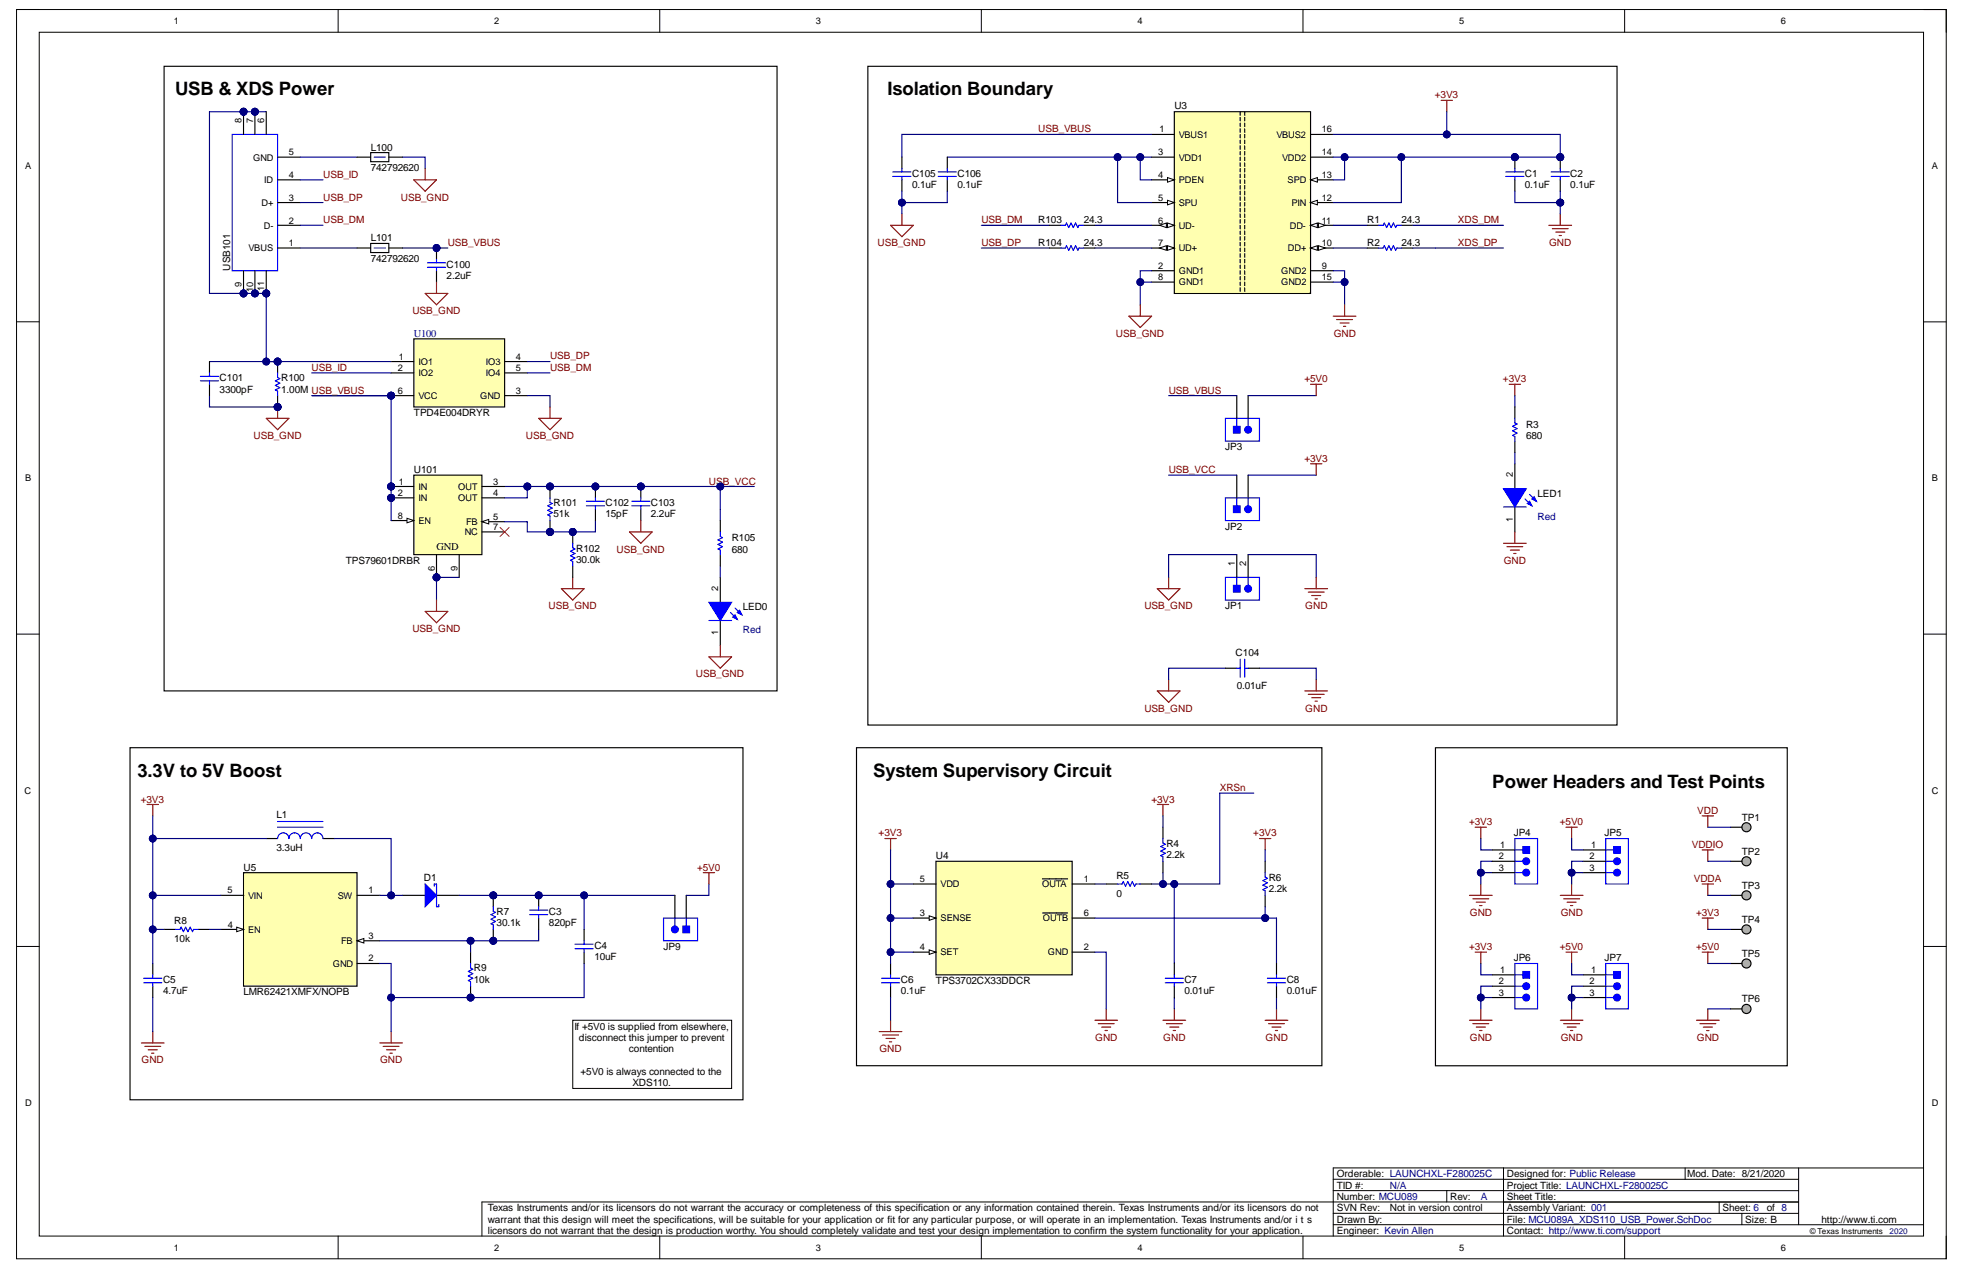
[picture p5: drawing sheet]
<svg xmlns="http://www.w3.org/2000/svg" width="432mm" height="279mm" viewBox="0 0 432 279" stroke-linecap="round" stroke-linejoin="round" font-family="sans-serif">
<defs><g id="words">
<g font-size="4.1">
<text x="38.5" y="21">USB &amp; XDS Power</text>
<text x="195.1" y="21">Isolation Boundary</text>
<text x="30.2" y="170.7">3.3V to 5V Boost</text>
<text x="192" y="170.7">System Supervisory Circuit</text>
<text x="328.1" y="173.2">Power Headers and Test Points</text>
</g>
<text font-size="2.3" fill="#000080" x="91" y="74">U100</text>
<text font-size="2.3" x="96" y="120.9">GND</text>
<g font-size="2.2">
<text x="258.2" y="23.9">U3</text>
<text x="81.5" y="33.1">L100</text>
<text x="81.5" y="37.6">742792620</text>
<text x="200.5" y="41.3">0.1uF</text>
<text x="200.5" y="38.8">C105</text>
<text x="210.5" y="41.3">0.1uF</text>
<text x="210.5" y="38.8">C106</text>
<text x="335.3" y="41.3">0.1uF</text>
<text x="335.3" y="38.8">C1</text>
<text x="345.2" y="41.3">0.1uF</text>
<text x="345.2" y="38.8">C2</text>
<text x="81.5" y="53">L101</text>
<text x="228.3" y="49.1">R103</text>
<text x="238.3" y="49.1">24.3</text>
<text x="300.6" y="49.1">R1</text>
<text x="308.1" y="49.1">24.3</text>
<text x="50.6" y="59.5" transform="rotate(-90 50.6 59.5)">USB101</text>
<text x="81.5" y="57.5">742792620</text>
<text x="98.2" y="58.8">C100</text>
<text x="228.3" y="54">R104</text>
<text x="238.3" y="54">24.3</text>
<text x="300.6" y="54">R2</text>
<text x="308.1" y="54">24.3</text>
<text x="98.2" y="61.3">2.2uF</text>
<text x="48.3" y="83.7">C101</text>
<text x="61.8" y="83.7">R100</text>
<text x="48.3" y="86.3">3300pF</text>
<text x="61.8" y="86.3">1.00M USB_VBUS</text>
<text x="91" y="91.5">TPD4E004DRYR</text>
<text x="335.5" y="94">R3</text>
<text x="269.4" y="98.9">JP3</text>
<text x="335.5" y="96.5">680</text>
<text x="91" y="103.9">U101</text>
<text x="121.7" y="113.7">51k</text>
<text x="121.7" y="111.2">R101</text>
<text x="133.1" y="113.7">15pF</text>
<text x="133.1" y="111.2">C102</text>
<text x="143.1" y="113.7">2.2uF</text>
<text x="143.1" y="111.2">C103</text>
<text x="338.1" y="109.2">LED1</text>
<text x="160.9" y="118.9">R105</text>
<text x="269.4" y="116.5">JP2</text>
<text x="76" y="123.9">TPS79601DRBR</text>
<text x="126.7" y="123.6">30.0k</text>
<text x="126.7" y="121.2">R102</text>
<text x="160.9" y="121.4">680</text>
<text x="163.3" y="134.1">LED0</text>
<text x="269.4" y="133.9">JP1</text>
<text x="271.7" y="144.1">C104</text>
<text x="271.9" y="151.4">0.01uF</text>
<text x="60.8" y="179.8">L1</text>
<text x="332.8" y="183.8">JP4</text>
<text x="352.8" y="183.8">JP5</text>
<text x="383" y="180.3">TP1</text>
<text x="53.5" y="191.3">U5</text>
<text x="60.8" y="187.1">3.3uH</text>
<text x="205.8" y="188.8">U4</text>
<text x="256.4" y="188.5">2.2k</text>
<text x="256.4" y="186.1">R4</text>
<text x="383" y="187.8">TP2</text>
<text x="93.2" y="193.5">D1</text>
<text x="245.4" y="197">0</text>
<text x="245.4" y="193.1">R5</text>
<text x="278.9" y="196">2.2k</text>
<text x="278.9" y="193.5">R6</text>
<text x="383" y="195.3">TP3</text>
<text x="38.3" y="203.1">R8</text>
<text x="109.2" y="203.5">30.1k</text>
<text x="109.2" y="201">R7</text>
<text x="120.7" y="203.5">820pF</text>
<text x="120.7" y="201">C3</text>
<text x="383" y="202.8">TP4</text>
<text x="38.3" y="207">10k</text>
<text x="130.7" y="208.5">C4</text>
<text x="145.9" y="208.7">JP9</text>
<text x="35.9" y="216">C5</text>
<text x="104.2" y="216">10k</text>
<text x="104.2" y="213.5">R9</text>
<text x="130.7" y="211">10uF</text>
<text x="198.1" y="216">C6</text>
<text x="260.4" y="216">C7</text>
<text x="282.9" y="216">C8</text>
<text x="332.8" y="211.3">JP6</text>
<text x="352.8" y="211.3">JP7</text>
<text x="383" y="210.2">TP5</text>
<text x="35.9" y="218.4">4.7uF</text>
<text x="53.5" y="218.7">LMR62421XMFX/NOPB</text>
<text x="198.1" y="218.4">0.1uF</text>
<text x="205.8" y="216.2">TPS3702CX33DDCR</text>
<text x="260.4" y="218.4">0.01uF</text>
<text x="282.9" y="218.4">0.01uF</text>
<text x="383" y="220.2">TP6</text>
<text x="126.3" y="226.2">If +5V0 is supplied from elsewhere,</text>
<text x="127.3" y="228.7">disconnect this jumper to prevent</text>
<text x="138.3" y="231.2">contention</text>
<text x="127.6" y="236.2">+5V0 is always connected to the</text>
<text x="139" y="238.7">XDS110.</text>
<text x="293.9" y="263.7">Number: MCU089</text>
<text x="293.9" y="261.2">TID #:</text>
<text x="293.9" y="258.7">Orderable: LAUNCHXL-F280025C</text>
<text x="318.9" y="263.7">Rev:</text>
<text x="331.3" y="263.7">Sheet Title:</text>
<text x="331.3" y="261.2">Project Title: LAUNCHXL-F280025C</text>
<text x="331.3" y="258.7">Designed for: Public Release</text>
<text x="371" y="258.7">Mod. Date: 8/21/2020</text>
<text x="107.2" y="266.1">Texas Instruments and/or its licensors do not warrant the accuracy or completeness of this specification or any information contained therein. Texas Instruments and/or its licensors do not</text>
<text x="107.2" y="268.7">warrant that this design will meet the specifications, will be suitable for your application or fit for any particular purpose, or will operate in an implementation. Texas Instruments and/or i t s</text>
<text x="293.9" y="268.7">Drawn By:</text>
<text x="293.9" y="266.1">SVN Rev:</text>
<text x="305.6" y="266.1">Not in version control</text>
<text x="331.3" y="268.7">File: MCU089A_XDS110_USB_Power.SchDoc</text>
<text x="331.3" y="266.1">Assembly Variant: 001</text>
<text x="378.7" y="266.1">Sheet: 6</text>
<text x="383.7" y="268.7">Size: B</text>
<text x="388.5" y="266.1">of 8</text>
<text x="400.5" y="268.7">http://www.ti.com</text>
<text x="107.2" y="271.1">licensors do not warrant that the design is production worthy. You should completely validate and test your design implementation to confirm the system functionality for your application.</text>
<text x="293.9" y="271.1">Engineer: Kevin Allen</text>
<text x="331.3" y="271.1">Contact: http://www.ti.com/support</text>
</g>
<g font-size="2.2" fill="#800000">
<text x="315.5" y="21.6">+3V3</text>
<text x="228.3" y="29.1">USB_VBUS</text>
<text x="71" y="39.1">USB_ID</text>
<text x="71" y="44.1">USB_DP</text>
<text x="88.1" y="44.1">USB_GND</text>
<text x="71" y="49.1">USB_DM</text>
<text x="215.8" y="49.1">USB_DM</text>
<text x="320.5" y="49.1">XDS_DM</text>
<text x="98.4" y="54">USB_VBUS</text>
<text x="192.9" y="54">USB_GND</text>
<text x="215.8" y="54">USB_DP</text>
<text x="320.5" y="54">XDS_DP</text>
<text x="340.6" y="54">GND</text>
<text x="90.7" y="69">USB_GND</text>
<text x="245.4" y="74">USB_GND</text>
<text x="293.2" y="74">GND</text>
<text x="68.5" y="81.5">USB_ID</text>
<text x="120.9" y="79">USB_DP</text>
<text x="120.9" y="81.5">USB_DM</text>
<text x="286.8" y="84">+5V0</text>
<text x="330.4" y="84">+3V3</text>
<text x="256.9" y="86.5">USB_VBUS</text>
<text x="55.7" y="96.5">USB_GND</text>
<text x="115.6" y="96.5">USB_GND</text>
<text x="286.8" y="101.5">+3V3</text>
<text x="155.9" y="106.5">USB_VCC</text>
<text x="256.9" y="103.9">USB_VCC</text>
<text x="135.6" y="121.4">USB_GND</text>
<text x="330.6" y="123.9">GND</text>
<text x="120.6" y="133.9">USB_GND</text>
<text x="251.6" y="133.9">USB_GND</text>
<text x="287" y="133.9">GND</text>
<text x="90.7" y="138.9">USB_GND</text>
<text x="153" y="148.8">USB_GND</text>
<text x="251.6" y="156.4">USB_GND</text>
<text x="287" y="156.4">GND</text>
<text x="268.2" y="173.8">XRSn</text>
<text x="31" y="176.3">+3V3</text>
<text x="253.1" y="176.3">+3V3</text>
<text x="373.2" y="178.8">VDD</text>
<text x="193.2" y="183.8">+3V3</text>
<text x="275.6" y="183.8">+3V3</text>
<text x="323" y="181.3">+3V3</text>
<text x="343" y="181.3">+5V0</text>
<text x="153.3" y="191.3">+5V0</text>
<text x="372" y="186.3">VDDIO</text>
<text x="372.4" y="193.7">VDDA</text>
<text x="323.2" y="201.3">GND</text>
<text x="343.1" y="201.3">GND</text>
<text x="372.9" y="201.3">+3V3</text>
<text x="323" y="208.7">+3V3</text>
<text x="343" y="208.7">+5V0</text>
<text x="372.9" y="208.7">+5V0</text>
<text x="31.1" y="233.7">GND</text>
<text x="83.6" y="233.7">GND</text>
<text x="193.3" y="231.2">GND</text>
<text x="240.8" y="228.7">GND</text>
<text x="255.8" y="228.7">GND</text>
<text x="278.3" y="228.7">GND</text>
<text x="323.2" y="228.7">GND</text>
<text x="343.1" y="228.7">GND</text>
<text x="373.1" y="228.7">GND</text>
</g>
<g font-size="2.2" fill="#000080">
<text x="338.1" y="114.2">Red</text>
<text x="163.3" y="139.1">Red</text>
<text x="305.6" y="261.2">N/A</text>
<text x="325.5" y="263.7">A</text>
</g>
<g font-size="2">
<text x="38.2" y="5.3">1</text>
<text x="108.7" y="5.3">2</text>
<text x="179.4" y="5.3">3</text>
<text x="250.1" y="5.3">4</text>
<text x="320.8" y="5.3">5</text>
<text x="391.5" y="5.3">6</text>
<text x="53.1" y="27.1" transform="rotate(-90 53.1 27.1)">8</text>
<text x="55.7" y="27.1" transform="rotate(-90 55.7 27.1)">7</text>
<text x="58.1" y="27.1" transform="rotate(-90 58.1 27.1)">6</text>
<text x="254.9" y="29.1">1</text>
<text x="290.6" y="29.1">16</text>
<text x="55.7" y="35.3">GND</text>
<text x="63.5" y="34.1">5</text>
<text x="254.7" y="34.1">3</text>
<text x="259.1" y="35.3">VDD1</text>
<text x="259.1" y="30.3">VBUS1</text>
<text x="280.6" y="30.3">VBUS2</text>
<text x="281.9" y="35.3">VDD2</text>
<text x="290.6" y="34.1">14</text>
<text x="5.5" y="37.1">A</text>
<text x="58.1" y="40.3">ID</text>
<text x="63.5" y="39.1">4</text>
<text x="254.7" y="39.1">4</text>
<text x="259.1" y="40.3">PDEN</text>
<text x="283.1" y="40.3">SPD</text>
<text x="290.6" y="39.1">13</text>
<text x="424.7" y="37.1">A</text>
<text x="57.5" y="45.2">D+</text>
<text x="63.5" y="44.1">3</text>
<text x="254.7" y="44.1">5</text>
<text x="259.1" y="45.2">SPU</text>
<text x="283.9" y="45.2">PIN</text>
<text x="290.6" y="44.1">12</text>
<text x="58" y="50.2">D-</text>
<text x="63.5" y="49.1">2</text>
<text x="254.7" y="49.1">6</text>
<text x="259.1" y="50.2">UD-</text>
<text x="283.6" y="50.2">DD-</text>
<text x="290.6" y="49.1">11</text>
<text x="54.6" y="55.2">VBUS</text>
<text x="63.5" y="54.1">1</text>
<text x="254.7" y="59.1">2</text>
<text x="254.7" y="54.1">7</text>
<text x="259.1" y="55.2">UD+</text>
<text x="283.2" y="55.2">DD+</text>
<text x="290.6" y="59.1">9</text>
<text x="290.6" y="54.1">10</text>
<text x="53.1" y="63" transform="rotate(-90 53.1 63)">9</text>
<text x="55.7" y="64.1" transform="rotate(-90 55.7 64.1)">10</text>
<text x="58.1" y="63.9" transform="rotate(-90 58.1 63.9)">11</text>
<text x="254.7" y="61.6">8</text>
<text x="259.1" y="60.2">GND1</text>
<text x="259.1" y="62.7">GND1</text>
<text x="281.6" y="60.2">GND2</text>
<text x="281.6" y="62.7">GND2</text>
<text x="290.6" y="61.6">15</text>
<text x="87.5" y="81.5">2</text>
<text x="87.7" y="79.1">1</text>
<text x="92" y="80.2">IO1</text>
<text x="92" y="82.6">IO2</text>
<text x="106.8" y="80.2">IO3</text>
<text x="106.8" y="82.6">IO4</text>
<text x="113.4" y="79.1">4</text>
<text x="113.4" y="81.5">5</text>
<text x="87.5" y="86.5">6</text>
<text x="92" y="87.6">VCC</text>
<text x="105.6" y="87.6">GND</text>
<text x="113.4" y="86.5">3</text>
<text x="5.5" y="105.7">B</text>
<text x="87.7" y="106.5">1</text>
<text x="92" y="107.6">IN</text>
<text x="100.7" y="107.6">OUT</text>
<text x="108.4" y="106.5">3</text>
<text x="332.6" y="104.9" transform="rotate(-90 332.6 104.9)">2</text>
<text x="424.7" y="105.7">B</text>
<text x="87.5" y="109">2</text>
<text x="92" y="110.1">IN</text>
<text x="100.7" y="110.1">OUT</text>
<text x="108.4" y="109">4</text>
<text x="87.5" y="114">8</text>
<text x="92" y="115.1">EN</text>
<text x="102.2" y="117.6">NC</text>
<text x="102.5" y="115.4">FB</text>
<text x="108.4" y="114.3">5</text>
<text x="108.4" y="116.5">7</text>
<text x="332.6" y="114.6" transform="rotate(-90 332.6 114.6)">1</text>
<text x="95.6" y="125.4" transform="rotate(-90 95.6 125.4)">6</text>
<text x="100.6" y="125.4" transform="rotate(-90 100.6 125.4)">9</text>
<text x="271.5" y="124.3" transform="rotate(-90 271.5 124.3)">1</text>
<text x="273.9" y="124.3" transform="rotate(-90 273.9 124.3)">2</text>
<text x="157.9" y="129.8" transform="rotate(-90 157.9 129.8)">2</text>
<text x="157.9" y="139.5" transform="rotate(-90 157.9 139.5)">1</text>
<text x="5.4" y="174.4">C</text>
<text x="424.7" y="174.4">C</text>
<text x="329.5" y="188.8">2</text>
<text x="329.5" y="191.3">3</text>
<text x="329.8" y="186.3">1</text>
<text x="349.5" y="188.8">2</text>
<text x="349.5" y="191.3">3</text>
<text x="349.8" y="186.3">1</text>
<text x="50" y="196.3">5</text>
<text x="54.6" y="197.5">VIN</text>
<text x="74.3" y="197.5">SW</text>
<text x="81" y="196.3">1</text>
<text x="202.2" y="193.8">5</text>
<text x="206.8" y="194.9">VDD</text>
<text x="229.1" y="194.9">OUTA</text>
<text x="238.3" y="193.8">1</text>
<text x="50.1" y="203.8">4</text>
<text x="202.2" y="201.3">3</text>
<text x="206.8" y="202.5">SENSE</text>
<text x="229.3" y="202.5">OUTB</text>
<text x="238.3" y="201.3">6</text>
<text x="54.6" y="204.9">EN</text>
<text x="75" y="207.4">FB</text>
<text x="81" y="206.3">3</text>
<text x="202.2" y="208.8">4</text>
<text x="206.8" y="209.9">SET</text>
<text x="230.4" y="209.9">GND</text>
<text x="238.3" y="208.8">2</text>
<text x="73.2" y="212.4">GND</text>
<text x="81" y="211.3">2</text>
<text x="329.8" y="213.8">1</text>
<text x="349.8" y="213.8">1</text>
<text x="329.5" y="216.2">2</text>
<text x="329.5" y="218.8">3</text>
<text x="349.5" y="216.2">2</text>
<text x="349.5" y="218.8">3</text>
<text x="5.5" y="243">D</text>
<text x="424.7" y="243">D</text>
<text x="38.2" y="274.8">1</text>
<text x="108.7" y="274.8">2</text>
<text x="179.4" y="274.8">3</text>
<text x="250.1" y="274.8">4</text>
<text x="320.8" y="274.8">5</text>
<text x="391.5" y="274.8">6</text>
</g>
<text font-size="1.8" x="397.9" y="271.2">© Texas Instruments</text>
<text font-size="1.8" fill="#000080" x="415.4" y="271.2">2020</text>
</g></defs>
<g fill="none" stroke="#000" stroke-width=".22">
<path d="M3.6 2.1h5M3.6 2.1h424.3v274.5h-424.3zM8.6 7.1h414.3v264.5h-414.3zM74.3 2.1v5M145 2.1v5M215.8 2.1v5M286.5 2.1v5M357.2 2.1v5M422.9 2.1h5v5M3.6 70.7h5M422.9 70.7h5M3.6 139.3h5"/>
<path d="M422.9 139.3h5M3.6 208h5M422.9 208h5M293.1 259.1h102.3M330.6 256.6v15M370.5 256.6v2.5M395.4 256.6v12.5M422.9 256.6h-129.8v15M74.3 271.6v5M145 271.6v5M215.8 271.6v5M286.5 271.6v5"/>
<path d="M293.1 269.1h129.8M293.1 261.6h102.3M293.1 266.6h37.5M318.1 261.6v2.5M330.6 266.6h64.8M357.2 271.6v5M378 264.1v2.5M383 266.6v2.5M395.4 264.1h-289.4v7.5M427.9 271.6v5"/>
</g>
<circle cx="86" cy="86.9" r=".75" fill="#000080"/>
<circle cx="86" cy="86.9" r=".75" fill="none" stroke="#000080" stroke-width=".22"/>
<path d="M91 74.5h19.9v14.9h-19.9z" fill-rule="evenodd" fill="#ffffb0"/>
<path d="M86 79.4h5M91 74.5h19.9v14.9h-19.9zM110.9 79.4h5M86 81.9h5M86 86.9h5M110.9 81.9h5M110.9 86.9h5" fill="none" stroke="#000" stroke-width=".25"/>
<circle cx="86" cy="86.9" r=".75" fill="#000080"/>
<circle cx="86" cy="86.9" r=".75" fill="none" stroke="#000080" stroke-width=".22"/>
<path d="M86 86.9h-17.5h17.5v20" fill="none" stroke="#000080" stroke-width=".25"/>
<circle cx="86" cy="106.9" r=".75" fill="#000080"/>
<circle cx="86" cy="106.9" r=".75" fill="none" stroke="#000080" stroke-width=".22"/>
<circle cx="86" cy="86.9" r=".75" fill="#000080"/>
<circle cx="86" cy="86.9" r=".75" fill="none" stroke="#000080" stroke-width=".22"/>
<circle cx="86" cy="86.9" r=".75" fill="#000080"/>
<circle cx="86" cy="86.9" r=".75" fill="none" stroke="#000080" stroke-width=".22"/>
<circle cx="56" cy="24.5" r=".75" fill="#000080"/>
<circle cx="56" cy="24.5" r=".75" fill="none" stroke="#000080" stroke-width=".22"/>
<circle cx="53.5" cy="24.5" r=".75" fill="#000080"/>
<circle cx="53.5" cy="24.5" r=".75" fill="none" stroke="#000080" stroke-width=".22"/>
<circle cx="58.5" cy="64.5" r=".75" fill="#000080"/>
<circle cx="58.5" cy="64.5" r=".75" fill="none" stroke="#000080" stroke-width=".22"/>
<circle cx="56" cy="64.5" r=".75" fill="#000080"/>
<circle cx="56" cy="64.5" r=".75" fill="none" stroke="#000080" stroke-width=".22"/>
<circle cx="53.5" cy="64.5" r=".75" fill="#000080"/>
<circle cx="53.5" cy="64.5" r=".75" fill="none" stroke="#000080" stroke-width=".22"/>
<path d="M51 29.5h10v30h-10z" fill-rule="evenodd" fill="#fff"/>
<path d="M51 29.5h10v30h-10z" fill="none" stroke="#00f" stroke-width=".25"/>
<path d="M56 24.5v5M58.5 24.5v5M61 39.5h5M61 34.5h5M61 54.5h5M61 49.5h5M61 44.5h5" fill="none" stroke="#000" stroke-width=".25"/>
<circle cx="56" cy="24.5" r=".75" fill="#000080"/>
<circle cx="56" cy="24.5" r=".75" fill="none" stroke="#000080" stroke-width=".22"/>
<path d="M53.5 24.5v5" fill="none" stroke="#000" stroke-width=".25"/>
<circle cx="53.5" cy="24.5" r=".75" fill="#000080"/>
<circle cx="53.5" cy="24.5" r=".75" fill="none" stroke="#000080" stroke-width=".22"/>
<path d="M58.5 59.5v5" fill="none" stroke="#000" stroke-width=".25"/>
<circle cx="58.5" cy="64.5" r=".75" fill="#000080"/>
<circle cx="58.5" cy="64.5" r=".75" fill="none" stroke="#000080" stroke-width=".22"/>
<path d="M56 59.5v5" fill="none" stroke="#000" stroke-width=".25"/>
<circle cx="56" cy="64.5" r=".75" fill="#000080"/>
<circle cx="56" cy="64.5" r=".75" fill="none" stroke="#000080" stroke-width=".22"/>
<path d="M53.5 59.5v5" fill="none" stroke="#000" stroke-width=".25"/>
<circle cx="53.5" cy="64.5" r=".75" fill="#000080"/>
<circle cx="53.5" cy="64.5" r=".75" fill="none" stroke="#000080" stroke-width=".22"/>
<path d="M110.9 106.9h5" fill="none" stroke="#000080" stroke-width=".25"/>
<circle cx="115.9" cy="106.9" r=".75" fill="#000080"/>
<circle cx="115.9" cy="106.9" r=".75" fill="none" stroke="#000080" stroke-width=".22"/>
<path d="M88.5 54.5h10" fill="none" stroke="#000080" stroke-width=".25"/>
<circle cx="96" cy="54.5" r=".75" fill="#000080"/>
<circle cx="96" cy="54.5" r=".75" fill="none" stroke="#000080" stroke-width=".22"/>
<path d="M66 39.5h5M66 49.5h5M66 44.5h5M58.5 64.5v14.9h27.5M115.9 79.4h5M68.5 81.9h17.5M115.9 81.9h5" fill="none" stroke="#000080" stroke-width=".25"/>
<circle cx="61" cy="79.4" r=".75" fill="#000080"/>
<circle cx="61" cy="79.4" r=".75" fill="none" stroke="#000080" stroke-width=".22"/>
<circle cx="58.5" cy="79.4" r=".75" fill="#000080"/>
<circle cx="58.5" cy="79.4" r=".75" fill="none" stroke="#000080" stroke-width=".22"/>
<circle cx="58.5" cy="64.5" r=".75" fill="#000080"/>
<circle cx="58.5" cy="64.5" r=".75" fill="none" stroke="#000080" stroke-width=".22"/>
<path d="M53.5 64.5h5" fill="none" stroke="#000080" stroke-width=".25"/>
<circle cx="53.5" cy="64.5" r=".75" fill="#000080"/>
<circle cx="53.5" cy="64.5" r=".75" fill="none" stroke="#000080" stroke-width=".22"/>
<circle cx="56" cy="64.5" r=".75" fill="#000080"/>
<circle cx="56" cy="64.5" r=".75" fill="none" stroke="#000080" stroke-width=".22"/>
<circle cx="58.5" cy="64.5" r=".75" fill="#000080"/>
<circle cx="58.5" cy="64.5" r=".75" fill="none" stroke="#000080" stroke-width=".22"/>
<path d="M53.5 24.5h5" fill="none" stroke="#000080" stroke-width=".25"/>
<circle cx="56" cy="24.5" r=".75" fill="#000080"/>
<circle cx="56" cy="24.5" r=".75" fill="none" stroke="#000080" stroke-width=".22"/>
<circle cx="53.5" cy="24.5" r=".75" fill="#000080"/>
<circle cx="53.5" cy="24.5" r=".75" fill="none" stroke="#000080" stroke-width=".22"/>
<path d="M53.5 24.5h-7.4v40h7.4" fill="none" stroke="#000080" stroke-width=".25"/>
<circle cx="53.5" cy="24.5" r=".75" fill="#000080"/>
<circle cx="53.5" cy="24.5" r=".75" fill="none" stroke="#000080" stroke-width=".22"/>
<circle cx="53.5" cy="64.5" r=".75" fill="#000080"/>
<circle cx="53.5" cy="64.5" r=".75" fill="none" stroke="#000080" stroke-width=".22"/>
<circle cx="86" cy="106.9" r=".75" fill="#000080"/>
<circle cx="86" cy="106.9" r=".75" fill="none" stroke="#000080" stroke-width=".22"/>
<circle cx="86" cy="109.4" r=".75" fill="#000080"/>
<circle cx="86" cy="109.4" r=".75" fill="none" stroke="#000080" stroke-width=".22"/>
<circle cx="96" cy="126.9" r=".75" fill="#000080"/>
<circle cx="96" cy="126.9" r=".75" fill="none" stroke="#000080" stroke-width=".22"/>
<path d="M91 104.4h15v17.5h-15z" fill-rule="evenodd" fill="#ffffb0"/>
<path d="M86 106.9h5M91 104.4h15v17.5h-15z" fill="none" stroke="#000" stroke-width=".25"/>
<circle cx="86" cy="106.9" r=".75" fill="#000080"/>
<circle cx="86" cy="106.9" r=".75" fill="none" stroke="#000080" stroke-width=".22"/>
<path d="M86 109.4h5" fill="none" stroke="#000" stroke-width=".25"/>
<circle cx="86" cy="109.4" r=".75" fill="#000080"/>
<circle cx="86" cy="109.4" r=".75" fill="none" stroke="#000080" stroke-width=".22"/>
<path d="M106 106.9h4.9M106 109.4h4.9M106 114.6h4.9" fill="none" stroke="#000" stroke-width=".25"/>
<path d="M106 114.6l1.4-.5v1z" fill="#f8fcff"/>
<path d="M106 114.6l1.4-.5v1z" fill="none" stroke="#000" stroke-width=".22"/>
<path d="M96 121.9v5" fill="none" stroke="#000" stroke-width=".25"/>
<circle cx="96" cy="126.9" r=".75" fill="#000080"/>
<circle cx="96" cy="126.9" r=".75" fill="none" stroke="#000080" stroke-width=".22"/>
<path d="M86 114.4h5M106 116.9h4.9" fill="none" stroke="#000" stroke-width=".25"/>
<path d="M89.5 113.9l1.5 .5-1.5 .5z" fill="#f8fcff"/>
<path d="M89.5 113.9l1.5 .5-1.5 .5z" fill="none" stroke="#000" stroke-width=".22"/>
<path d="M101 121.9v5" fill="none" stroke="#000" stroke-width=".25"/>
<path d="M86 106.9v2.5" fill="none" stroke="#000080" stroke-width=".25"/>
<circle cx="86" cy="109.4" r=".75" fill="#000080"/>
<circle cx="86" cy="109.4" r=".75" fill="none" stroke="#000080" stroke-width=".22"/>
<circle cx="86" cy="106.9" r=".75" fill="#000080"/>
<circle cx="86" cy="106.9" r=".75" fill="none" stroke="#000080" stroke-width=".22"/>
<path d="M86 109.4v5" fill="none" stroke="#000080" stroke-width=".25"/>
<circle cx="86" cy="109.4" r=".75" fill="#000080"/>
<circle cx="86" cy="109.4" r=".75" fill="none" stroke="#000080" stroke-width=".22"/>
<path d="M110.9 114.6h5v2.3h5" fill="none" stroke="#000080" stroke-width=".25"/>
<circle cx="120.9" cy="116.9" r=".75" fill="#000080"/>
<circle cx="120.9" cy="116.9" r=".75" fill="none" stroke="#000080" stroke-width=".22"/>
<path d="M130.9 114.4v2.5h-10" fill="none" stroke="#000080" stroke-width=".25"/>
<circle cx="125.9" cy="116.9" r=".75" fill="#000080"/>
<circle cx="125.9" cy="116.9" r=".75" fill="none" stroke="#000080" stroke-width=".22"/>
<circle cx="120.9" cy="116.9" r=".75" fill="#000080"/>
<circle cx="120.9" cy="116.9" r=".75" fill="none" stroke="#000080" stroke-width=".22"/>
<path d="M96 126.9v4.9" fill="none" stroke="#000080" stroke-width=".25"/>
<circle cx="96" cy="126.9" r=".75" fill="#000080"/>
<circle cx="96" cy="126.9" r=".75" fill="none" stroke="#000080" stroke-width=".22"/>
<path d="M96 126.9h5" fill="none" stroke="#000080" stroke-width=".25"/>
<circle cx="96" cy="126.9" r=".75" fill="#000080"/>
<circle cx="96" cy="126.9" r=".75" fill="none" stroke="#000080" stroke-width=".22"/>
<path d="M88.5 34.5h5v2.5" fill="none" stroke="#000080" stroke-width=".25"/>
<circle cx="96" cy="54.5" r=".75" fill="#000080"/>
<circle cx="96" cy="54.5" r=".75" fill="none" stroke="#000080" stroke-width=".22"/>
<path d="M96 54.5v2.5" fill="none" stroke="#000" stroke-width=".25"/>
<circle cx="96" cy="54.5" r=".75" fill="#000080"/>
<circle cx="96" cy="54.5" r=".75" fill="none" stroke="#000080" stroke-width=".22"/>
<path d="M96 59.5v2.5" fill="none" stroke="#000" stroke-width=".25"/>
<path d="M94 57.7h4M94 58.7h4M96 57v.7M96 58.7v.8" fill="none" stroke="#00f" stroke-width=".25"/>
<circle cx="140.9" cy="106.9" r=".75" fill="#000080"/>
<circle cx="140.9" cy="106.9" r=".75" fill="none" stroke="#000080" stroke-width=".22"/>
<path d="M140.9 106.9v2.5" fill="none" stroke="#000" stroke-width=".25"/>
<circle cx="140.9" cy="106.9" r=".75" fill="#000080"/>
<circle cx="140.9" cy="106.9" r=".75" fill="none" stroke="#000080" stroke-width=".22"/>
<path d="M140.9 111.9v2.5" fill="none" stroke="#000" stroke-width=".25"/>
<path d="M138.9 110.1h4M138.9 111.1h4M140.9 109.4v.7M140.9 111.1v.8" fill="none" stroke="#00f" stroke-width=".25"/>
<circle cx="130.9" cy="106.9" r=".75" fill="#000080"/>
<circle cx="130.9" cy="106.9" r=".75" fill="none" stroke="#000080" stroke-width=".22"/>
<path d="M130.9 106.9v2.5" fill="none" stroke="#000" stroke-width=".25"/>
<circle cx="130.9" cy="106.9" r=".75" fill="#000080"/>
<circle cx="130.9" cy="106.9" r=".75" fill="none" stroke="#000080" stroke-width=".22"/>
<path d="M130.9 111.9v2.5" fill="none" stroke="#000" stroke-width=".25"/>
<path d="M128.9 110.1h4M128.9 111.1h4M130.9 109.4v.7M130.9 111.1v.8" fill="none" stroke="#00f" stroke-width=".25"/>
<circle cx="61" cy="79.4" r=".75" fill="#000080"/>
<circle cx="61" cy="79.4" r=".75" fill="none" stroke="#000080" stroke-width=".22"/>
<circle cx="61" cy="89.4" r=".75" fill="#000080"/>
<circle cx="61" cy="89.4" r=".75" fill="none" stroke="#000080" stroke-width=".22"/>
<path d="M61 79.4v2.5" fill="none" stroke="#000" stroke-width=".25"/>
<circle cx="61" cy="79.4" r=".75" fill="#000080"/>
<circle cx="61" cy="79.4" r=".75" fill="none" stroke="#000080" stroke-width=".22"/>
<path d="M61 86.9v2.5" fill="none" stroke="#000" stroke-width=".25"/>
<circle cx="61" cy="89.4" r=".75" fill="#000080"/>
<circle cx="61" cy="89.4" r=".75" fill="none" stroke="#000080" stroke-width=".22"/>
<path d="M61 81.9v1l.5 .3-1 .5 1 .5-1 .5 1 .5-1 .5 .5 .2v1" fill="none" stroke="#00f" stroke-width=".25"/>
<path d="M46.1 79.4h14.9" fill="none" stroke="#000080" stroke-width=".25"/>
<circle cx="58.5" cy="79.4" r=".75" fill="#000080"/>
<circle cx="58.5" cy="79.4" r=".75" fill="none" stroke="#000080" stroke-width=".22"/>
<circle cx="61" cy="79.4" r=".75" fill="#000080"/>
<circle cx="61" cy="79.4" r=".75" fill="none" stroke="#000080" stroke-width=".22"/>
<path d="M46.1 86.9v2.5h14.9" fill="none" stroke="#000080" stroke-width=".25"/>
<circle cx="61" cy="89.4" r=".75" fill="#000080"/>
<circle cx="61" cy="89.4" r=".75" fill="none" stroke="#000080" stroke-width=".22"/>
<path d="M46.1 79.4v2.5M46.1 84.4v2.5" fill="none" stroke="#000" stroke-width=".25"/>
<path d="M44.1 82.7h4M44.1 83.7h4M46.1 81.9v.8M46.1 83.7v.7" fill="none" stroke="#00f" stroke-width=".25"/>
<path d="M91 39.5h5l-2.5 2.5zM93.5 37v2.5M93.5 64.5h5l-2.5 2.5zM96 62v2.5M58.5 91.9h5l-2.5 2.5zM61 89.4v2.5M138.4 116.9h5l-2.5 2.5zM140.9 114.4v2.5M93.5 134.3h5l-2.5 2.5zM96 131.8v2.5M123.4 129.4h5l-2.5 2.4zM125.9 126.9v2.5" fill="none" stroke="#800000" stroke-width=".25"/>
<path d="M66 34.5h12.5M66 54.5h12.5" fill="none" stroke="#000080" stroke-width=".25"/>
<circle cx="61" cy="89.4" r=".75" fill="#000080"/>
<circle cx="61" cy="89.4" r=".75" fill="none" stroke="#000080" stroke-width=".22"/>
<path d="M118.4 91.9h5l-2.5 2.5zM120.9 89.4v2.5" fill="none" stroke="#800000" stroke-width=".25"/>
<path d="M53.5 191.7h25v25h-25z" fill-rule="evenodd" fill="#ffffb0"/>
<path d="M48.6 196.7h4.9M53.5 191.7h25v25h-25zM48.6 204.2h4.9" fill="none" stroke="#000" stroke-width=".25"/>
<path d="M52 203.7l1.5 .5-1.5 .5z" fill="#f8fcff"/>
<path d="M52 203.7l1.5 .5-1.5 .5z" fill="none" stroke="#000" stroke-width=".22"/>
<path d="M78.5 196.7h5M78.5 206.7h5" fill="none" stroke="#000" stroke-width=".25"/>
<path d="M78.5 206.7l1.5-.5v1z" fill="#f8fcff"/>
<path d="M78.5 206.7l1.5-.5v1z" fill="none" stroke="#000" stroke-width=".22"/>
<path d="M33.6 211.7v2.5M33.6 216.7v2.5M36.1 204.2h2.5M43.6 204.2h2.5M78.5 211.7h5" fill="none" stroke="#000" stroke-width=".25"/>
<path d="M83.5 229.2h5M84.2 229.9h3.5M85 230.7h2M85.7 231.4h.5M86 226.7v2.5" fill="none" stroke="#800000" stroke-width=".25"/>
<path d="M31.6 214.9h4M31.6 215.9h4M33.6 214.2v.7M33.6 215.9v.8M38.6 204.2h1l.2-.5 .5 1 .5-1 .5 1 .5-1 .5 1 .3-.5h1" fill="none" stroke="#00f" stroke-width=".25"/>
<circle cx="103.5" cy="219.2" r=".75" fill="#000080"/>
<circle cx="103.5" cy="219.2" r=".75" fill="none" stroke="#000080" stroke-width=".22"/>
<path d="M103.5 209.2v2.5M103.5 216.7v2.5" fill="none" stroke="#000" stroke-width=".25"/>
<circle cx="103.5" cy="219.2" r=".75" fill="#000080"/>
<circle cx="103.5" cy="219.2" r=".75" fill="none" stroke="#000080" stroke-width=".22"/>
<path d="M103.5 211.7v1l.5 .2-1 .5 1 .5-1 .5 1 .5-1 .5 .5 .3v1" fill="none" stroke="#00f" stroke-width=".25"/>
<circle cx="108.4" cy="196.7" r=".75" fill="#000080"/>
<circle cx="108.4" cy="196.7" r=".75" fill="none" stroke="#000080" stroke-width=".22"/>
<circle cx="108.4" cy="206.7" r=".75" fill="#000080"/>
<circle cx="108.4" cy="206.7" r=".75" fill="none" stroke="#000080" stroke-width=".22"/>
<path d="M108.4 196.7v2.5" fill="none" stroke="#000" stroke-width=".25"/>
<circle cx="108.4" cy="196.7" r=".75" fill="#000080"/>
<circle cx="108.4" cy="196.7" r=".75" fill="none" stroke="#000080" stroke-width=".22"/>
<path d="M108.4 204.2v2.5" fill="none" stroke="#000" stroke-width=".25"/>
<circle cx="108.4" cy="206.7" r=".75" fill="#000080"/>
<circle cx="108.4" cy="206.7" r=".75" fill="none" stroke="#000080" stroke-width=".22"/>
<path d="M108.4 199.2v1l.5 .3-.9 .5 .9 .5-.9 .5 .9 .5-.9 .5 .4 .2v1M126.4 207.5h4M126.4 208.5h4M128.4 206.7v.8M128.4 208.5v.7" fill="none" stroke="#00f" stroke-width=".25"/>
<path d="M88.5 196.7h5M96 196.7h5M128.4 204.2v2.5M128.4 209.2v2.5" fill="none" stroke="#000" stroke-width=".25"/>
<path d="M93.5 194.2l2.5 2.5-2.5 2.5z" fill="#00f"/>
<path d="M61 184.2a1.25 1.25 0 0 1 1.3-1.2 1.25 1.25 0 0 1 1.2 1.2 1.25 1.25 0 0 1 1.3-1.2 1.25 1.25 0 0 1 1.2 1.2 1.25 1.25 0 0 1 1.3-1.2 1.25 1.25 0 0 1 1.2 1.2 1.25 1.25 0 0 1 1.3-1.2 1.25 1.25 0 0 1 1.2 1.2M61 181.8h10M61 180.5h10M93.5 194.2l2.5 2.5-2.5 2.5zM95.5 194.7v-.5h.5v5h.5v-.5" fill="none" stroke="#00f" stroke-width=".25"/>
<path d="M58.5 184.2h2.5M71 184.2h2.5" fill="none" stroke="#000" stroke-width=".25"/>
<path d="M32.3 176.8h2.5M33.6 176.8v2.5M31.1 229.2h5M31.8 229.9h3.5M32.6 230.7h2M33.3 231.4h.5M33.6 226.7v2.5" fill="none" stroke="#800000" stroke-width=".25"/>
<path d="M83.5 211.7h2.5v15" fill="none" stroke="#000080" stroke-width=".25"/>
<circle cx="86" cy="219.2" r=".75" fill="#000080"/>
<circle cx="86" cy="219.2" r=".75" fill="none" stroke="#000080" stroke-width=".22"/>
<path d="M33.6 184.2h24.9M33.6 219.2v7.5" fill="none" stroke="#000080" stroke-width=".25"/>
<circle cx="33.6" cy="184.3" r=".75" fill="#000080"/>
<circle cx="33.6" cy="184.3" r=".75" fill="none" stroke="#000080" stroke-width=".22"/>
<path d="M73.5 184.2h12.5v12.5h-2.5" fill="none" stroke="#000080" stroke-width=".25"/>
<circle cx="86" cy="196.7" r=".75" fill="#000080"/>
<circle cx="86" cy="196.7" r=".75" fill="none" stroke="#000080" stroke-width=".22"/>
<path d="M86 196.7h2.5" fill="none" stroke="#000080" stroke-width=".25"/>
<circle cx="86" cy="196.7" r=".75" fill="#000080"/>
<circle cx="86" cy="196.7" r=".75" fill="none" stroke="#000080" stroke-width=".22"/>
<path d="M33.6 196.7h15" fill="none" stroke="#000080" stroke-width=".25"/>
<circle cx="33.6" cy="196.7" r=".75" fill="#000080"/>
<circle cx="33.6" cy="196.7" r=".75" fill="none" stroke="#000080" stroke-width=".22"/>
<path d="M33.6 179.3v32.4" fill="none" stroke="#000080" stroke-width=".25"/>
<circle cx="33.6" cy="184.3" r=".75" fill="#000080"/>
<circle cx="33.6" cy="184.3" r=".75" fill="none" stroke="#000080" stroke-width=".22"/>
<circle cx="33.6" cy="196.7" r=".75" fill="#000080"/>
<circle cx="33.6" cy="196.7" r=".75" fill="none" stroke="#000080" stroke-width=".22"/>
<circle cx="33.6" cy="204.2" r=".75" fill="#000080"/>
<circle cx="33.6" cy="204.2" r=".75" fill="none" stroke="#000080" stroke-width=".22"/>
<path d="M33.6 204.2h2.5" fill="none" stroke="#000080" stroke-width=".25"/>
<circle cx="33.6" cy="204.2" r=".75" fill="#000080"/>
<circle cx="33.6" cy="204.2" r=".75" fill="none" stroke="#000080" stroke-width=".22"/>
<path d="M101 196.7h27.4v7.5M46.1 204.2h2.5" fill="none" stroke="#000080" stroke-width=".25"/>
<circle cx="108.4" cy="196.7" r=".75" fill="#000080"/>
<circle cx="108.4" cy="196.7" r=".75" fill="none" stroke="#000080" stroke-width=".22"/>
<circle cx="118.4" cy="196.7" r=".75" fill="#000080"/>
<circle cx="118.4" cy="196.7" r=".75" fill="none" stroke="#000080" stroke-width=".22"/>
<circle cx="128.4" cy="196.7" r=".75" fill="#000080"/>
<circle cx="128.4" cy="196.7" r=".75" fill="none" stroke="#000080" stroke-width=".22"/>
<path d="M118.4 204.2v2.5h-34.9" fill="none" stroke="#000080" stroke-width=".25"/>
<circle cx="103.5" cy="206.7" r=".75" fill="#000080"/>
<circle cx="103.5" cy="206.7" r=".75" fill="none" stroke="#000080" stroke-width=".22"/>
<circle cx="108.4" cy="206.7" r=".75" fill="#000080"/>
<circle cx="108.4" cy="206.7" r=".75" fill="none" stroke="#000080" stroke-width=".22"/>
<path d="M128.4 211.7v7.5h-42.4" fill="none" stroke="#000080" stroke-width=".25"/>
<circle cx="86" cy="219.2" r=".75" fill="#000080"/>
<circle cx="86" cy="219.2" r=".75" fill="none" stroke="#000080" stroke-width=".22"/>
<circle cx="103.5" cy="219.2" r=".75" fill="#000080"/>
<circle cx="103.5" cy="219.2" r=".75" fill="none" stroke="#000080" stroke-width=".22"/>
<path d="M128.4 196.7h20" fill="none" stroke="#000080" stroke-width=".25"/>
<circle cx="128.4" cy="196.7" r=".75" fill="#000080"/>
<circle cx="128.4" cy="196.7" r=".75" fill="none" stroke="#000080" stroke-width=".22"/>
<path d="M145.9 201.7h7.5v5h-7.5z" fill-rule="evenodd" fill="#fff"/>
<path d="M145.9 201.7h7.5v5h-7.5zM148.4 201.7v1.8" fill="none" stroke="#00f" stroke-width=".25"/>
<circle cx="148.4" cy="204.2" r=".75" fill="#00f"/>
<g fill="none" stroke="#00f" stroke-width=".25">
<path d="M150.9 201.7v1.8"/>
<circle cx="148.4" cy="204.2" r=".75"/>
</g>
<path d="M148.4 196.7v5M150.9 196.7v5" fill="none" stroke="#000" stroke-width=".25"/>
<path d="M150.1 203.5h1.5v1.5h-1.5z" fill-rule="evenodd" fill="#00f"/>
<path d="M150.1 203.5h1.5v1.5h-1.5z" fill="none" stroke="#00f" stroke-width=".22"/>
<path d="M155.9 194.2v2.5h-5" fill="none" stroke="#000080" stroke-width=".25"/>
<path d="M154.6 191.7h2.5M155.9 191.7v2.5" fill="none" stroke="#800000" stroke-width=".25"/>
<path d="M125.9 224.2h35v15h-35z" fill-rule="evenodd" fill="#fff"/>
<path d="M125.9 224.2h35v15h-35z" fill="none" stroke="#000" stroke-width=".22"/>
<path d="M205.8 189.2h29.9v25h-29.9z" fill-rule="evenodd" fill="#ffffb0"/>
<path d="M205.8 189.2h29.9v25h-29.9zM229.1 193.1h5.6M235.7 194.2h5M200.8 201.7h5M235.7 209.2h5" fill="none" stroke="#000" stroke-width=".25"/>
<path d="M204.3 201.2l1.5 .5-1.5 .5z" fill="#f8fcff"/>
<path d="M204.3 201.2l1.5 .5-1.5 .5z" fill="none" stroke="#000" stroke-width=".22"/>
<path d="M200.8 209.2h5" fill="none" stroke="#000" stroke-width=".25"/>
<path d="M204.3 208.7l1.5 .5-1.5 .5z" fill="#f8fcff"/>
<path d="M204.3 208.7l1.5 .5-1.5 .5z" fill="none" stroke="#000" stroke-width=".22"/>
<path d="M200.8 194.2h5M195.8 211.7v2.5M195.8 216.7v2.5M229.2 200.6h5.5M235.7 201.7h5" fill="none" stroke="#000" stroke-width=".25"/>
<path d="M193.8 215.9h4M193.8 214.9h4M195.8 214.2v.7M195.8 215.9v.8" fill="none" stroke="#00f" stroke-width=".25"/>
<path d="M194.5 184.2h2.5M195.8 184.2v2.6" fill="none" stroke="#800000" stroke-width=".25"/>
<path d="M195.8 186.8v24.9" fill="none" stroke="#000080" stroke-width=".25"/>
<circle cx="195.8" cy="194.2" r=".75" fill="#000080"/>
<circle cx="195.8" cy="194.2" r=".75" fill="none" stroke="#000080" stroke-width=".22"/>
<circle cx="195.8" cy="201.7" r=".75" fill="#000080"/>
<circle cx="195.8" cy="201.7" r=".75" fill="none" stroke="#000080" stroke-width=".22"/>
<circle cx="195.8" cy="209.2" r=".75" fill="#000080"/>
<circle cx="195.8" cy="209.2" r=".75" fill="none" stroke="#000080" stroke-width=".22"/>
<g fill="none" stroke="#800000" stroke-width=".25">
<path d="M193.3 226.7h5M194.1 227.4h3.4M194.8 228.2h2M195.5 228.9h.5M195.8 224.2v2.5M240.7 224.2h5M241.5 224.9h3.5M242.2 225.7h2M243 226.4h.5M243.2 221.7v2.5M255.7 224.2h5M256.4 224.9h3.5"/>
<path d="M257.2 225.7h2M257.9 226.4h.5M258.2 221.7v2.5M278.2 224.2h4.9M278.9 224.9h3.5M279.6 225.7h2M280.4 226.4h.5M280.6 221.7v2.5"/>
</g>
<path d="M195.8 219.2v5M195.8 209.2h5" fill="none" stroke="#000080" stroke-width=".25"/>
<circle cx="195.8" cy="209.2" r=".75" fill="#000080"/>
<circle cx="195.8" cy="209.2" r=".75" fill="none" stroke="#000080" stroke-width=".22"/>
<path d="M195.8 201.7h5" fill="none" stroke="#000080" stroke-width=".25"/>
<circle cx="195.8" cy="201.7" r=".75" fill="#000080"/>
<circle cx="195.8" cy="201.7" r=".75" fill="none" stroke="#000080" stroke-width=".22"/>
<path d="M195.8 194.2h5" fill="none" stroke="#000080" stroke-width=".25"/>
<circle cx="195.8" cy="194.2" r=".75" fill="#000080"/>
<circle cx="195.8" cy="194.2" r=".75" fill="none" stroke="#000080" stroke-width=".22"/>
<path d="M240.7 209.2h2.5v12.5M240.7 201.7h39.9M258.2 219.2v2.5" fill="none" stroke="#000080" stroke-width=".25"/>
<path d="M255.7 181.8v2.4M255.7 189.2v2.5M278.2 189.2v2.5M278.2 196.7v2.5" fill="none" stroke="#000" stroke-width=".25"/>
<path d="M255.7 184.2v1.1l.5 .2-1 .5 1 .5-1 .5 1 .5-1 .5 .5 .2v1M278.2 191.7v1l.4 .3-.9 .5 .9 .5-.9 .5 .9 .5-.9 .5 .5 .2v1" fill="none" stroke="#00f" stroke-width=".25"/>
<circle cx="278.2" cy="201.7" r=".75" fill="#000080"/>
<circle cx="278.2" cy="201.7" r=".75" fill="none" stroke="#000080" stroke-width=".22"/>
<path d="M278.2 199.2v2.5" fill="none" stroke="#000080" stroke-width=".25"/>
<circle cx="278.2" cy="201.7" r=".75" fill="#000080"/>
<circle cx="278.2" cy="201.7" r=".75" fill="none" stroke="#000080" stroke-width=".22"/>
<path d="M255.7 179.3v2.5M268.2 174.3v19.9h-15M240.7 194.2h2.5M278.2 186.8v2.4M280.6 201.7v10M280.6 219.2v2.5" fill="none" stroke="#000080" stroke-width=".25"/>
<path d="M254.4 176.8h2.5M255.7 176.8v2.5M276.9 184.2h2.5M278.2 184.2v2.6" fill="none" stroke="#800000" stroke-width=".25"/>
<path d="M243.2 194.2h2.5M250.7 194.2h2.5" fill="none" stroke="#000" stroke-width=".25"/>
<path d="M245.7 194.2h1l.3-.5 .5 1 .5-1 .5 1 .5-1 .4 1 .3-.5h1" fill="none" stroke="#00f" stroke-width=".25"/>
<circle cx="255.7" cy="194.2" r=".74" fill="#000080"/>
<circle cx="255.7" cy="194.2" r=".74" fill="none" stroke="#000080" stroke-width=".22"/>
<circle cx="258.2" cy="194.2" r=".75" fill="#000080"/>
<circle cx="258.2" cy="194.2" r=".75" fill="none" stroke="#000080" stroke-width=".22"/>
<path d="M268.2 174.3h7.5M255.7 191.7v2.5" fill="none" stroke="#000080" stroke-width=".25"/>
<circle cx="255.7" cy="194.2" r=".74" fill="#000080"/>
<circle cx="255.7" cy="194.2" r=".74" fill="none" stroke="#000080" stroke-width=".22"/>
<path d="M258.2 194.2v17.5" fill="none" stroke="#000080" stroke-width=".25"/>
<circle cx="258.2" cy="194.2" r=".75" fill="#000080"/>
<circle cx="258.2" cy="194.2" r=".75" fill="none" stroke="#000080" stroke-width=".22"/>
<path d="M258.2 24.5h29.9v40h-29.9z" fill-rule="evenodd" fill="#ffffb0"/>
<g fill="none" stroke="#000" stroke-width=".25">
<path d="M253.2 34.5h5M253.2 29.5h5M253.2 39.5h5M258.2 24.5h29.9v40h-29.9zM272.7 24.5v.8M272.7 25.8v.8M272.7 27v.8M272.7 28.3v.8M272.7 29.5v.8M272.7 30.8v.8M272.7 32v.8M272.7 33.3v.8"/>
<path d="M272.7 34.5v.8M272.7 35.8v.8M272.7 37v.8M272.7 38.3v.8M272.7 39.5v.8M273.7 24.5v.8M273.7 25.8v.8M273.7 27v.8M273.7 28.3v.8M273.7 29.5v.8M273.7 30.8v.8M273.7 32v.8"/>
<path d="M273.7 33.3v.8M273.7 34.5v.8M273.7 35.8v.8M273.7 37v.8M273.7 38.3v.8M273.7 39.5v.8M253.2 59.5h5M272.7 40.8v.7M272.7 42v.8M272.7 43.3v.7M272.7 44.5v.8M272.7 45.8v.7"/>
<path d="M272.7 47v.8M272.7 48.2v.8M272.7 49.5v.8M272.7 50.8v.7M272.7 52v.8M272.7 53.2v.8M272.7 54.5v.8M272.7 55.7v.8M272.7 57v.8M272.7 58.2v.8M272.7 59.5v.8M273.7 40.8v.7"/>
<path d="M273.7 42v.8M273.7 43.3v.7M273.7 44.5v.8M273.7 45.8v.7M273.7 47v.8M273.7 48.2v.8M273.7 49.5v.8M273.7 50.8v.7M273.7 52v.8M273.7 53.2v.8M273.7 54.5v.8M273.7 55.7v.8"/>
<path d="M273.7 57v.8M273.7 58.2v.8M273.7 59.5v.8M272.7 60.7v.8M272.7 62v.8M272.7 63.2v.8M273.7 60.7v.8M273.7 62v.8M273.7 63.2v.8"/>
</g>
<path d="M256.7 39l1.5 .5-1.5 .5z" fill="#f8fcff"/>
<path d="M256.7 39l1.5 .5-1.5 .5z" fill="none" stroke="#000" stroke-width=".22"/>
<path d="M253.2 44.5h5" fill="none" stroke="#000" stroke-width=".25"/>
<path d="M256.7 44l1.5 .5-1.5 .5z" fill="#f8fcff"/>
<path d="M256.7 44l1.5 .5-1.5 .5z" fill="none" stroke="#000" stroke-width=".22"/>
<path d="M253.2 49.5h5" fill="none" stroke="#000" stroke-width=".25"/>
<path d="M256.7 49l1.5 .5-1.5 .5z" fill="#f8fcff"/>
<path d="M256.7 49l1.5 .5-1.5 .5z" fill="none" stroke="#000" stroke-width=".22"/>
<path d="M254.9 49.5l1.5-.5v1z" fill="#f8fcff"/>
<path d="M254.9 49.5l1.5-.5v1z" fill="none" stroke="#000" stroke-width=".22"/>
<path d="M253.2 54.5h5" fill="none" stroke="#000" stroke-width=".25"/>
<path d="M256.7 54l1.5 .5-1.5 .5z" fill="#f8fcff"/>
<path d="M256.7 54l1.5 .5-1.5 .5z" fill="none" stroke="#000" stroke-width=".22"/>
<path d="M254.9 54.5l1.5-.5v1z" fill="#f8fcff"/>
<path d="M254.9 54.5l1.5-.5v1z" fill="none" stroke="#000" stroke-width=".22"/>
<path d="M288.1 59.5h5M288.1 44.5h5M253.2 62h5" fill="none" stroke="#000" stroke-width=".25"/>
<path d="M288.1 44.5l1.5-.5v1z" fill="#f8fcff"/>
<path d="M288.1 44.5l1.5-.5v1z" fill="none" stroke="#000" stroke-width=".22"/>
<path d="M288.1 49.5h5" fill="none" stroke="#000" stroke-width=".25"/>
<path d="M288.1 49.5l1.5-.5v1z" fill="#f8fcff"/>
<path d="M288.1 49.5l1.5-.5v1z" fill="none" stroke="#000" stroke-width=".22"/>
<path d="M289.9 49l1.5 .5-1.5 .5z" fill="#f8fcff"/>
<path d="M289.9 49l1.5 .5-1.5 .5z" fill="none" stroke="#000" stroke-width=".22"/>
<path d="M288.1 54.5h5" fill="none" stroke="#000" stroke-width=".25"/>
<path d="M288.1 54.5l1.5-.5v1z" fill="#f8fcff"/>
<path d="M288.1 54.5l1.5-.5v1z" fill="none" stroke="#000" stroke-width=".22"/>
<path d="M289.9 54l1.5 .5-1.5 .5z" fill="#f8fcff"/>
<path d="M289.9 54l1.5 .5-1.5 .5z" fill="none" stroke="#000" stroke-width=".22"/>
<path d="M288.1 39.5h5" fill="none" stroke="#000" stroke-width=".25"/>
<path d="M288.1 39.5l1.5-.5v1z" fill="#f8fcff"/>
<path d="M288.1 39.5l1.5-.5v1z" fill="none" stroke="#000" stroke-width=".22"/>
<path d="M288.1 29.5h5M288.1 34.5h5M288.1 62h5" fill="none" stroke="#000" stroke-width=".25"/>
<path d="M208.3 34.5h44.9M228.2 29.5h25" fill="none" stroke="#000080" stroke-width=".25"/>
<circle cx="250.7" cy="34.5" r=".75" fill="#000080"/>
<circle cx="250.7" cy="34.5" r=".75" fill="none" stroke="#000080" stroke-width=".22"/>
<circle cx="245.7" cy="34.5" r=".75" fill="#000080"/>
<circle cx="245.7" cy="34.5" r=".75" fill="none" stroke="#000080" stroke-width=".22"/>
<path d="M240.7 49.5h12.5M240.7 54.5h12.5M253.2 59.5h-2.5v7.5" fill="none" stroke="#000080" stroke-width=".25"/>
<circle cx="250.7" cy="62" r=".75" fill="#000080"/>
<circle cx="250.7" cy="62" r=".75" fill="none" stroke="#000080" stroke-width=".22"/>
<path d="M250.7 62h2.5" fill="none" stroke="#000080" stroke-width=".25"/>
<circle cx="250.7" cy="62" r=".75" fill="#000080"/>
<circle cx="250.7" cy="62" r=".75" fill="none" stroke="#000080" stroke-width=".22"/>
<path d="M248.2 69.5h5l-2.5 2.5zM250.7 67v2.5" fill="none" stroke="#800000" stroke-width=".25"/>
<path d="M250.7 34.5v5h2.5" fill="none" stroke="#000080" stroke-width=".25"/>
<circle cx="250.7" cy="34.5" r=".75" fill="#000080"/>
<circle cx="250.7" cy="34.5" r=".75" fill="none" stroke="#000080" stroke-width=".22"/>
<path d="M198.3 34.5v2.5M198.3 39.5v2.5M208.3 34.5v2.5M208.3 39.5v2.5" fill="none" stroke="#000" stroke-width=".25"/>
<path d="M196.3 38.8h4M196.3 37.8h4M198.3 37v.8M198.3 38.8v.7M206.3 38.8h4M206.3 37.8h4M208.3 37v.8M208.3 38.8v.7" fill="none" stroke="#00f" stroke-width=".25"/>
<path d="M228.2 29.5h-29.9v5M198.3 42v5" fill="none" stroke="#000080" stroke-width=".25"/>
<path d="M195.8 49.5h5l-2.5 2.5zM198.3 47v2.5" fill="none" stroke="#800000" stroke-width=".25"/>
<circle cx="198.3" cy="44.5" r=".75" fill="#000080"/>
<circle cx="198.3" cy="44.5" r=".75" fill="none" stroke="#000080" stroke-width=".22"/>
<path d="M208.3 42v2.5h-10" fill="none" stroke="#000080" stroke-width=".25"/>
<circle cx="198.3" cy="44.5" r=".75" fill="#000080"/>
<circle cx="198.3" cy="44.5" r=".75" fill="none" stroke="#000080" stroke-width=".22"/>
<circle cx="343" cy="34.5" r=".75" fill="#000080"/>
<circle cx="343" cy="34.5" r=".75" fill="none" stroke="#000080" stroke-width=".22"/>
<path d="M343 34.5v2.5M343 39.5v2.5" fill="none" stroke="#000" stroke-width=".25"/>
<circle cx="343" cy="34.5" r=".75" fill="#000080"/>
<circle cx="343" cy="34.5" r=".75" fill="none" stroke="#000080" stroke-width=".22"/>
<path d="M341 38.8h4M341 37.8h4M343 37v.8M343 38.8v.7" fill="none" stroke="#00f" stroke-width=".25"/>
<circle cx="333.1" cy="34.5" r=".75" fill="#000080"/>
<circle cx="333.1" cy="34.5" r=".75" fill="none" stroke="#000080" stroke-width=".22"/>
<path d="M333.1 34.5v2.5M333.1 39.5v2.5" fill="none" stroke="#000" stroke-width=".25"/>
<circle cx="333.1" cy="34.5" r=".75" fill="#000080"/>
<circle cx="333.1" cy="34.5" r=".75" fill="none" stroke="#000080" stroke-width=".22"/>
<path d="M331.1 38.8h4M331.1 37.8h4M333.1 37v.8M333.1 38.8v.7" fill="none" stroke="#00f" stroke-width=".25"/>
<path d="M293.1 29.5h49.9v5" fill="none" stroke="#000080" stroke-width=".25"/>
<circle cx="318.1" cy="29.5" r=".75" fill="#000080"/>
<circle cx="318.1" cy="29.5" r=".75" fill="none" stroke="#000080" stroke-width=".22"/>
<circle cx="343" cy="34.5" r=".75" fill="#000080"/>
<circle cx="343" cy="34.5" r=".75" fill="none" stroke="#000080" stroke-width=".22"/>
<path d="M293.1 59.5h2.5v7.5" fill="none" stroke="#000080" stroke-width=".25"/>
<circle cx="295.6" cy="62" r=".75" fill="#000080"/>
<circle cx="295.6" cy="62" r=".75" fill="none" stroke="#000080" stroke-width=".22"/>
<path d="M293.1 62h2.5" fill="none" stroke="#000080" stroke-width=".25"/>
<circle cx="295.6" cy="62" r=".75" fill="#000080"/>
<circle cx="295.6" cy="62" r=".75" fill="none" stroke="#000080" stroke-width=".22"/>
<path d="M293.1 34.5h40" fill="none" stroke="#000080" stroke-width=".25"/>
<circle cx="295.6" cy="34.5" r=".75" fill="#000080"/>
<circle cx="295.6" cy="34.5" r=".75" fill="none" stroke="#000080" stroke-width=".22"/>
<circle cx="308.1" cy="34.5" r=".75" fill="#000080"/>
<circle cx="308.1" cy="34.5" r=".75" fill="none" stroke="#000080" stroke-width=".22"/>
<circle cx="333.1" cy="34.5" r=".75" fill="#000080"/>
<circle cx="333.1" cy="34.5" r=".75" fill="none" stroke="#000080" stroke-width=".22"/>
<path d="M340.5 49.5h5M341.3 50.2h3.5M342 51h2M342.8 51.7h.5M343 47v2.5" fill="none" stroke="#800000" stroke-width=".25"/>
<path d="M343 42v2.5" fill="none" stroke="#000080" stroke-width=".25"/>
<circle cx="343" cy="44.5" r=".75" fill="#000080"/>
<circle cx="343" cy="44.5" r=".75" fill="none" stroke="#000080" stroke-width=".22"/>
<path d="M333.1 42v2.5h9.9" fill="none" stroke="#000080" stroke-width=".25"/>
<circle cx="343" cy="44.5" r=".75" fill="#000080"/>
<circle cx="343" cy="44.5" r=".75" fill="none" stroke="#000080" stroke-width=".22"/>
<path d="M343 44.5v2.5" fill="none" stroke="#000080" stroke-width=".25"/>
<circle cx="343" cy="44.5" r=".75" fill="#000080"/>
<circle cx="343" cy="44.5" r=".75" fill="none" stroke="#000080" stroke-width=".22"/>
<path d="M316.8 22.1h2.5M318.1 22.1v2.4" fill="none" stroke="#800000" stroke-width=".25"/>
<path d="M318.1 24.5v5" fill="none" stroke="#000080" stroke-width=".25"/>
<circle cx="318.1" cy="29.5" r=".75" fill="#000080"/>
<circle cx="318.1" cy="29.5" r=".75" fill="none" stroke="#000080" stroke-width=".22"/>
<path d="M333.1 34.5h9.9M293.1 49.5h7.5M293.1 54.5h7.5" fill="none" stroke="#000080" stroke-width=".25"/>
<circle cx="333.1" cy="34.5" r=".75" fill="#000080"/>
<circle cx="333.1" cy="34.5" r=".75" fill="none" stroke="#000080" stroke-width=".22"/>
<circle cx="343" cy="34.5" r=".75" fill="#000080"/>
<circle cx="343" cy="34.5" r=".75" fill="none" stroke="#000080" stroke-width=".22"/>
<path d="M308.1 34.5v10h-15M215.8 49.5h14.9M215.8 54.5h14.9M315.6 49.5h15M315.6 54.5h15" fill="none" stroke="#000080" stroke-width=".25"/>
<path d="M230.7 49.5h2.5M230.7 54.5h2.5M238.2 49.5h2.5M238.2 54.5h2.5M300.6 49.5h2.5M300.6 54.5h2.5M308.1 49.5h2.5M308.1 54.5h2.5" fill="none" stroke="#000" stroke-width=".25"/>
<path d="M233.2 49.5h1l.3-.5 .5 1 .5-1 .5 1 .5-1 .5 1 .2-.5h1M233.2 54.5h1l.3-.5 .5 1 .5-1 .5 1 .5-1 .5 1 .2-.5h1M303.1 49.5h1l.2-.5 .6 1 .5-1 .5 1 .4-1 .5 1 .3-.5h1M303.1 54.5h1l.2-.5 .6 1 .5-1 .5 1 .4-1 .5 1 .3-.5h1" fill="none" stroke="#00f" stroke-width=".25"/>
<circle cx="308.1" cy="34.5" r=".75" fill="#000080"/>
<circle cx="308.1" cy="34.5" r=".75" fill="none" stroke="#000080" stroke-width=".22"/>
<path d="M269.4 109.4h7.5v5h-7.5z" fill-rule="evenodd" fill="#fff"/>
<path d="M269.4 109.4h7.5v5h-7.5zM274.4 109.4v1.7" fill="none" stroke="#00f" stroke-width=".25"/>
<circle cx="274.4" cy="111.9" r=".75" fill="#00f"/>
<g fill="none" stroke="#00f" stroke-width=".25">
<path d="M271.9 109.4v1.7"/>
<circle cx="274.4" cy="111.9" r=".75"/>
</g>
<path d="M271.9 104.4v5M274.4 104.4v5" fill="none" stroke="#000" stroke-width=".25"/>
<path d="M271.2 111.1h1.5v1.5h-1.5z" fill-rule="evenodd" fill="#00f"/>
<path d="M271.2 111.1h1.5v1.5h-1.5z" fill="none" stroke="#00f" stroke-width=".22"/>
<path d="M254.4 129.4h5l-2.5 2.4zM256.9 126.9v2.5" fill="none" stroke="#800000" stroke-width=".25"/>
<path d="M269.4 126.9h7.5v4.9h-7.5z" fill-rule="evenodd" fill="#fff"/>
<path d="M269.4 126.9h7.5v4.9h-7.5zM274.4 126.9v1.7" fill="none" stroke="#00f" stroke-width=".25"/>
<circle cx="274.4" cy="129.4" r=".75" fill="#00f"/>
<g fill="none" stroke="#00f" stroke-width=".25">
<path d="M271.9 126.9v1.7"/>
<circle cx="274.4" cy="129.4" r=".75"/>
</g>
<path d="M271.9 121.9v5M274.4 121.9v5" fill="none" stroke="#000" stroke-width=".25"/>
<path d="M271.2 128.6h1.5v1.5h-1.5z" fill-rule="evenodd" fill="#00f"/>
<path d="M271.2 128.6h1.5v1.5h-1.5z" fill="none" stroke="#00f" stroke-width=".22"/>
<path d="M256.9 104.4h15M274.4 104.4h15M271.9 121.9h-15v5M274.4 121.9h15v5" fill="none" stroke="#000080" stroke-width=".25"/>
<path d="M293.1 69.5h5M293.9 70.2h3.5M294.6 71h2M295.4 71.7h.5M295.6 67v2.5M288.1 101.9h2.5M289.4 101.9v2.5M286.9 129.4h5M287.6 130.1h3.5M288.4 130.9h2M289.1 131.6h.5M289.4 126.9v2.5" fill="none" stroke="#800000" stroke-width=".25"/>
<path d="M353 184.3h5v9.9h-5z" fill-rule="evenodd" fill="#fff"/>
<path d="M353 184.3h5v9.9h-5zM353 189.2h1.8" fill="none" stroke="#00f" stroke-width=".25"/>
<circle cx="355.5" cy="189.2" r=".74" fill="#00f"/>
<g fill="none" stroke="#00f" stroke-width=".25">
<path d="M353 186.8h1.8M353 191.7h1.8"/>
<circle cx="355.5" cy="189.2" r=".74"/>
</g>
<path d="M348 186.8h5M348 189.2h5" fill="none" stroke="#000" stroke-width=".25"/>
<circle cx="355.5" cy="191.7" r=".74" fill="#00f"/>
<circle cx="355.5" cy="191.7" r=".74" fill="none" stroke="#00f" stroke-width=".25"/>
<path d="M348 191.7h5" fill="none" stroke="#000" stroke-width=".25"/>
<path d="M354.8 186h1.5v1.5h-1.5z" fill-rule="evenodd" fill="#00f"/>
<path d="M354.8 186h1.5v1.5h-1.5z" fill="none" stroke="#00f" stroke-width=".22"/>
<g fill="none" stroke="#800000" stroke-width=".25">
<path d="M323.1 196.7h5M323.8 197.5h3.5M324.3 181.8h2.5M324.6 198.2h2M325.3 199h.5M325.6 181.8v2.4M325.6 194.2v2.5M343 196.7h5M343.8 197.5h3.5M344.3 181.8h2.5M344.5 198.2h2M345.3 199h.5"/>
<path d="M345.5 181.8v2.4M345.5 194.2v2.5"/>
</g>
<path d="M348 189.2h-2.5v5" fill="none" stroke="#000080" stroke-width=".25"/>
<circle cx="345.5" cy="191.7" r=".75" fill="#000080"/>
<circle cx="345.5" cy="191.7" r=".75" fill="none" stroke="#000080" stroke-width=".22"/>
<path d="M345.5 191.7h2.5" fill="none" stroke="#000080" stroke-width=".25"/>
<circle cx="345.5" cy="191.7" r=".75" fill="#000080"/>
<circle cx="345.5" cy="191.7" r=".75" fill="none" stroke="#000080" stroke-width=".22"/>
<path d="M325.6 184.2v2.6h2.5M328.1 189.2h-2.5v5M345.5 184.3v2.5h2.5" fill="none" stroke="#000080" stroke-width=".25"/>
<circle cx="325.6" cy="191.7" r=".75" fill="#000080"/>
<circle cx="325.6" cy="191.7" r=".75" fill="none" stroke="#000080" stroke-width=".22"/>
<path d="M325.6 191.7h2.5" fill="none" stroke="#000080" stroke-width=".25"/>
<circle cx="325.6" cy="191.7" r=".75" fill="#000080"/>
<circle cx="325.6" cy="191.7" r=".75" fill="none" stroke="#000080" stroke-width=".22"/>
<path d="M333.1 184.2h4.9v10h-4.9z" fill-rule="evenodd" fill="#fff"/>
<path d="M333.1 184.2h4.9v10h-4.9zM333.1 189.2h1.7" fill="none" stroke="#00f" stroke-width=".25"/>
<circle cx="335.5" cy="189.2" r=".75" fill="#00f"/>
<g fill="none" stroke="#00f" stroke-width=".25">
<path d="M333.1 186.8h1.7M333.1 191.7h1.7"/>
<circle cx="335.5" cy="189.2" r=".75"/>
</g>
<path d="M328.1 186.8h5M328.1 189.2h5" fill="none" stroke="#000" stroke-width=".25"/>
<circle cx="335.5" cy="191.7" r=".75" fill="#00f"/>
<circle cx="335.5" cy="191.7" r=".75" fill="none" stroke="#00f" stroke-width=".25"/>
<path d="M328.1 191.7h5" fill="none" stroke="#000" stroke-width=".25"/>
<path d="M334.8 186h1.5v1.5h-1.5z" fill-rule="evenodd" fill="#00f"/>
<path d="M334.8 186h1.5v1.5h-1.5z" fill="none" stroke="#00f" stroke-width=".22"/>
<circle cx="384" cy="196.7" r="1" fill="#b2acb0"/>
<g fill="none" stroke="#000" stroke-width=".25">
<path d="M380.5 196.7h2.5"/>
<circle cx="384" cy="196.7" r="1"/>
</g>
<path d="M374.2 194.2h2.5M375.5 194.2v2.5" fill="none" stroke="#800000" stroke-width=".25"/>
<path d="M375.5 196.7h5" fill="none" stroke="#000080" stroke-width=".25"/>
<circle cx="384" cy="189.3" r="1" fill="#b2acb0"/>
<g fill="none" stroke="#000" stroke-width=".25">
<path d="M380.5 189.2h2.5"/>
<circle cx="384" cy="189.3" r="1"/>
</g>
<path d="M374.2 186.8h2.5M375.5 186.8v2.4" fill="none" stroke="#800000" stroke-width=".25"/>
<path d="M375.5 189.2h5" fill="none" stroke="#000080" stroke-width=".25"/>
<circle cx="384" cy="181.8" r="1" fill="#b2acb0"/>
<g fill="none" stroke="#000" stroke-width=".25">
<path d="M380.5 181.8h2.5"/>
<circle cx="384" cy="181.8" r="1"/>
</g>
<path d="M374.2 179.3h2.5M375.5 179.3v2.5" fill="none" stroke="#800000" stroke-width=".25"/>
<path d="M375.5 181.8h5" fill="none" stroke="#000080" stroke-width=".25"/>
<circle cx="384" cy="204.2" r="1" fill="#b2acb0"/>
<g fill="none" stroke="#000" stroke-width=".25">
<path d="M380.5 204.2h2.5"/>
<circle cx="384" cy="204.2" r="1"/>
</g>
<path d="M374.2 201.7h2.5M375.5 201.7v2.5" fill="none" stroke="#800000" stroke-width=".25"/>
<path d="M375.5 204.2h5" fill="none" stroke="#000080" stroke-width=".25"/>
<circle cx="384" cy="211.7" r="1" fill="#b2acb0"/>
<g fill="none" stroke="#000" stroke-width=".25">
<path d="M78.5 34.5h3M81.5 33.5h4v2h-4zM85.5 34.5h3M78.5 54.5h3M81.5 53.5h4v2h-4zM85.5 54.5h3M380.5 211.7h2.5"/>
<circle cx="384" cy="211.7" r="1"/>
</g>
<path d="M254.4 151.8h5l-2.5 2.5zM256.9 149.3v2.5M286.9 151.8h5M287.6 152.6h3.5M288.4 153.3h2M289.1 154.1h.5M289.4 149.3v2.5M374.2 209.2h2.5M375.5 209.2v2.5" fill="none" stroke="#800000" stroke-width=".25"/>
<path d="M295.6 34.5v5h-2.5M115.9 86.9h5v2.5M269.4 146.8h-12.5v2.5M276.9 146.8h12.5v2.5M375.5 211.7h5" fill="none" stroke="#000080" stroke-width=".25"/>
<path d="M82.2 34.5h2.5M82.2 54.5h2.5" fill="none" stroke="#00f" stroke-width=".25"/>
<circle cx="295.6" cy="34.5" r=".75" fill="#000080"/>
<circle cx="295.6" cy="34.5" r=".75" fill="none" stroke="#000080" stroke-width=".22"/>
<path d="M245.7 34.5v10h7.5" fill="none" stroke="#000080" stroke-width=".25"/>
<circle cx="245.7" cy="34.5" r=".75" fill="#000080"/>
<circle cx="245.7" cy="34.5" r=".75" fill="none" stroke="#000080" stroke-width=".22"/>
<path d="M353 211.7h5v10h-5z" fill-rule="evenodd" fill="#fff"/>
<path d="M353 211.7h5v10h-5zM353 216.7h1.8" fill="none" stroke="#00f" stroke-width=".25"/>
<circle cx="355.5" cy="216.7" r=".75" fill="#00f"/>
<g fill="none" stroke="#00f" stroke-width=".25">
<path d="M353 214.2h1.8M353 219.2h1.8"/>
<circle cx="355.5" cy="216.7" r=".75"/>
</g>
<path d="M348 214.2h5M348 216.7h5" fill="none" stroke="#000" stroke-width=".25"/>
<circle cx="355.5" cy="219.2" r=".75" fill="#00f"/>
<circle cx="355.5" cy="219.2" r=".75" fill="none" stroke="#00f" stroke-width=".25"/>
<path d="M348 219.2h5" fill="none" stroke="#000" stroke-width=".25"/>
<path d="M354.8 213.5h1.5v1.5h-1.5z" fill-rule="evenodd" fill="#00f"/>
<path d="M354.8 213.5h1.5v1.5h-1.5z" fill="none" stroke="#00f" stroke-width=".22"/>
<g fill="none" stroke="#800000" stroke-width=".25">
<path d="M324.3 209.2h2.5M325.6 209.2v2.5M344.3 209.2h2.5M345.5 209.2v2.5M323.1 224.2h5M323.8 224.9h3.5M324.6 225.7h2M325.3 226.4h.5M325.6 221.7v2.5M343 224.2h5M343.8 224.9h3.5M344.5 225.7h2"/>
<path d="M345.3 226.4h.5M345.5 221.7v2.5"/>
</g>
<path d="M348 216.7h-2.5v5" fill="none" stroke="#000080" stroke-width=".25"/>
<circle cx="345.5" cy="219.2" r=".75" fill="#000080"/>
<circle cx="345.5" cy="219.2" r=".75" fill="none" stroke="#000080" stroke-width=".22"/>
<path d="M345.5 219.2h2.5" fill="none" stroke="#000080" stroke-width=".25"/>
<circle cx="345.5" cy="219.2" r=".75" fill="#000080"/>
<circle cx="345.5" cy="219.2" r=".75" fill="none" stroke="#000080" stroke-width=".22"/>
<path d="M325.6 211.7v2.5h2.5M328.1 216.7h-2.5v5M345.5 211.7v2.5h2.5" fill="none" stroke="#000080" stroke-width=".25"/>
<circle cx="325.6" cy="219.2" r=".75" fill="#000080"/>
<circle cx="325.6" cy="219.2" r=".75" fill="none" stroke="#000080" stroke-width=".22"/>
<path d="M325.6 219.2h2.5" fill="none" stroke="#000080" stroke-width=".25"/>
<circle cx="325.6" cy="219.2" r=".75" fill="#000080"/>
<circle cx="325.6" cy="219.2" r=".75" fill="none" stroke="#000080" stroke-width=".22"/>
<path d="M333.1 211.7h4.9v10h-4.9z" fill-rule="evenodd" fill="#fff"/>
<path d="M333.1 211.7h4.9v10h-4.9zM333.1 216.7h1.7" fill="none" stroke="#00f" stroke-width=".25"/>
<circle cx="335.5" cy="216.7" r=".75" fill="#00f"/>
<g fill="none" stroke="#00f" stroke-width=".25">
<path d="M333.1 214.2h1.7M333.1 219.2h1.7"/>
<circle cx="335.5" cy="216.7" r=".75"/>
</g>
<path d="M328.1 214.2h5M328.1 216.7h5" fill="none" stroke="#000" stroke-width=".25"/>
<circle cx="335.5" cy="219.2" r=".75" fill="#00f"/>
<circle cx="335.5" cy="219.2" r=".75" fill="none" stroke="#00f" stroke-width=".25"/>
<path d="M328.1 219.2h5" fill="none" stroke="#000" stroke-width=".25"/>
<path d="M334.8 213.4h1.5v1.5h-1.5z" fill-rule="evenodd" fill="#00f"/>
<path d="M334.8 213.4h1.5v1.5h-1.5z" fill="none" stroke="#00f" stroke-width=".22"/>
<path d="M269.4 91.9h7.5v5h-7.5z" fill-rule="evenodd" fill="#fff"/>
<path d="M269.4 91.9h7.5v5h-7.5zM274.4 91.9v1.8" fill="none" stroke="#00f" stroke-width=".25"/>
<circle cx="274.4" cy="94.4" r=".75" fill="#00f"/>
<g fill="none" stroke="#00f" stroke-width=".25">
<path d="M271.9 91.9v1.8"/>
<circle cx="274.4" cy="94.4" r=".75"/>
</g>
<path d="M271.9 86.9v5M274.4 86.9v5" fill="none" stroke="#000" stroke-width=".25"/>
<path d="M271.2 93.7h1.5v1.5h-1.5z" fill-rule="evenodd" fill="#00f"/>
<path d="M271.2 93.7h1.5v1.5h-1.5z" fill="none" stroke="#00f" stroke-width=".22"/>
<path d="M256.9 86.9h15M274.4 86.9h15" fill="none" stroke="#000080" stroke-width=".25"/>
<path d="M288.1 84.4h2.5M289.4 84.4v2.5" fill="none" stroke="#800000" stroke-width=".25"/>
<path d="M158.4 126.9v5.4M158.4 136.3v5.5" fill="none" stroke="#000" stroke-width=".25"/>
<path d="M160.6 134.6l1.5 1.5M161.6 133.6l1.5 1.5" fill="none" stroke="#00f" stroke-width=".25"/>
<path d="M161.1 135.6l.5-.5 .5 1z" fill="#00f"/>
<path d="M161.1 135.6l.5-.5 .5 1z" fill="none" stroke="#00f" stroke-width=".25"/>
<path d="M162.1 134.6l.5-.5 .5 1z" fill="#00f"/>
<path d="M162.1 134.6l.5-.5 .5 1z" fill="none" stroke="#00f" stroke-width=".25"/>
<path d="M155.9 132.3h5l-2.5 4z" fill="#00f"/>
<path d="M335.3 109.6l1.5 1.5M336.3 108.6l1.5 1.5M155.9 132.3h5l-2.5 4zM155.9 136.3h5" fill="none" stroke="#00f" stroke-width=".25"/>
<path d="M158.4 111.9v2.5M158.4 124.4v2.5" fill="none" stroke="#000080" stroke-width=".25"/>
<path d="M331.8 84.4h2.5M333.1 84.4v2.5" fill="none" stroke="#800000" stroke-width=".25"/>
<path d="M333.1 101.9v5.5M333.1 111.4v5.5" fill="none" stroke="#000" stroke-width=".25"/>
<path d="M335.8 110.6l.5-.5 .5 1z" fill="#00f"/>
<path d="M335.8 110.6l.5-.5 .5 1z" fill="none" stroke="#00f" stroke-width=".25"/>
<path d="M336.8 109.6l.5-.5 .5 1z" fill="#00f"/>
<path d="M336.8 109.6l.5-.5 .5 1z" fill="none" stroke="#00f" stroke-width=".25"/>
<path d="M330.6 107.4h4.9l-2.4 4z" fill="#00f"/>
<path d="M330.6 107.4h4.9l-2.4 4zM330.6 111.4h4.9" fill="none" stroke="#00f" stroke-width=".25"/>
<path d="M333.1 86.9v2.5M333.1 99.4v2.5M158.4 106.9v5" fill="none" stroke="#000080" stroke-width=".25"/>
<path d="M330.6 119.4h4.9M333.1 116.9v2.5M331.3 120.1h3.5M332.1 120.9h1.9M332.8 121.6h.5" fill="none" stroke="#800000" stroke-width=".25"/>
<circle cx="158.4" cy="106.9" r=".75" fill="#000080"/>
<circle cx="158.4" cy="106.9" r=".75" fill="none" stroke="#000080" stroke-width=".22"/>
<path d="M155.9 144.3h5l-2.5 2.5zM158.4 141.8v2.5" fill="none" stroke="#800000" stroke-width=".25"/>
<path d="M109.9 115.9l2 2M111.9 115.9l-2 2" fill="none" stroke="#f00" stroke-width=".22"/>
<path d="M333.1 89.4v2.5M333.1 96.9v2.5M158.4 114.4v2.5M158.4 121.9v2.5M258.2 211.7v2.5M258.2 216.7v2.5M280.6 211.7v2.5M280.6 216.7v2.5" fill="none" stroke="#000" stroke-width=".25"/>
<path d="M333.1 91.9v1l.4 .3-.9 .5 .9 .5-.9 .5 .9 .5-.9 .5 .5 .2v1M158.4 116.9v1l.5 .2-1 .5 1 .5-1 .5 1 .5-1 .5 .5 .3v1M256.2 214.9h4M256.2 215.9h4M258.2 214.2v.7M258.2 215.9v.8M278.6 214.9h4M278.6 215.9h4M280.6 214.2v.7M280.6 215.9v.8" fill="none" stroke="#00f" stroke-width=".25"/>
<circle cx="384" cy="221.7" r="1" fill="#b2acb0"/>
<g fill="none" stroke="#000" stroke-width=".25">
<path d="M380.5 221.7h2.5"/>
<circle cx="384" cy="221.7" r="1"/>
</g>
<path d="M373 224.2h5M373.7 224.9h3.5M374.5 225.7h2M375.2 226.4h.5M375.5 221.7v2.5" fill="none" stroke="#800000" stroke-width=".25"/>
<path d="M103.5 206.7v2.5M375.5 221.7h5" fill="none" stroke="#000080" stroke-width=".25"/>
<circle cx="103.5" cy="206.7" r=".75" fill="#000080"/>
<circle cx="103.5" cy="206.7" r=".75" fill="none" stroke="#000080" stroke-width=".22"/>
<path d="M115.9 106.9h49.9" fill="none" stroke="#000080" stroke-width=".25"/>
<circle cx="158.4" cy="106.9" r=".75" fill="#000080"/>
<circle cx="158.4" cy="106.9" r=".75" fill="none" stroke="#000080" stroke-width=".22"/>
<circle cx="140.9" cy="106.9" r=".75" fill="#000080"/>
<circle cx="140.9" cy="106.9" r=".75" fill="none" stroke="#000080" stroke-width=".22"/>
<circle cx="130.9" cy="106.9" r=".75" fill="#000080"/>
<circle cx="130.9" cy="106.9" r=".75" fill="none" stroke="#000080" stroke-width=".22"/>
<circle cx="120.9" cy="106.9" r=".75" fill="#000080"/>
<circle cx="120.9" cy="106.9" r=".75" fill="none" stroke="#000080" stroke-width=".22"/>
<circle cx="115.9" cy="106.9" r=".75" fill="#000080"/>
<circle cx="115.9" cy="106.9" r=".75" fill="none" stroke="#000080" stroke-width=".22"/>
<path d="M115.9 106.9v2.5h-5" fill="none" stroke="#000080" stroke-width=".25"/>
<circle cx="115.9" cy="106.9" r=".75" fill="#000080"/>
<circle cx="115.9" cy="106.9" r=".75" fill="none" stroke="#000080" stroke-width=".22"/>
<circle cx="125.9" cy="116.9" r=".75" fill="#000080"/>
<circle cx="125.9" cy="116.9" r=".75" fill="none" stroke="#000080" stroke-width=".22"/>
<path d="M125.9 116.9v2.5" fill="none" stroke="#000" stroke-width=".25"/>
<circle cx="125.9" cy="116.9" r=".75" fill="#000080"/>
<circle cx="125.9" cy="116.9" r=".75" fill="none" stroke="#000080" stroke-width=".22"/>
<path d="M125.9 124.4v2.5" fill="none" stroke="#000" stroke-width=".25"/>
<path d="M125.9 119.4v1l.5 .2-1 .5 1 .5-1 .5 1 .5-1 .5 .5 .3v1" fill="none" stroke="#00f" stroke-width=".25"/>
<circle cx="120.9" cy="106.9" r=".75" fill="#000080"/>
<circle cx="120.9" cy="106.9" r=".75" fill="none" stroke="#000080" stroke-width=".22"/>
<circle cx="120.9" cy="116.9" r=".75" fill="#000080"/>
<circle cx="120.9" cy="116.9" r=".75" fill="none" stroke="#000080" stroke-width=".22"/>
<path d="M120.9 106.9v2.5" fill="none" stroke="#000" stroke-width=".25"/>
<circle cx="120.9" cy="106.9" r=".75" fill="#000080"/>
<circle cx="120.9" cy="106.9" r=".75" fill="none" stroke="#000080" stroke-width=".22"/>
<path d="M120.9 114.4v2.5" fill="none" stroke="#000" stroke-width=".25"/>
<circle cx="120.9" cy="116.9" r=".75" fill="#000080"/>
<circle cx="120.9" cy="116.9" r=".75" fill="none" stroke="#000080" stroke-width=".22"/>
<path d="M120.9 109.4v1l.5 .2-1 .5 1 .5-1 .5 1 .5-1 .5 .5 .3v1" fill="none" stroke="#00f" stroke-width=".25"/>
<path d="M36.1 14.6h134.7v137.2h-134.7zM190.8 14.6h164.7v144.7h-164.7zM28.6 164.3h134.7v77.3h-134.7zM188.3 164.3h102.3v69.9h-102.3zM315.6 164.3h77.3v69.9h-77.3z" fill="none" stroke="#000" stroke-width=".25"/>
<path d="M310.6 49.5h5M310.6 54.5h5" fill="none" stroke="#000080" stroke-width=".25"/>
<circle cx="118.4" cy="196.7" r=".75" fill="#000080"/>
<circle cx="118.4" cy="196.7" r=".75" fill="none" stroke="#000080" stroke-width=".22"/>
<path d="M118.4 196.7v2.5" fill="none" stroke="#000" stroke-width=".25"/>
<circle cx="118.4" cy="196.7" r=".75" fill="#000080"/>
<circle cx="118.4" cy="196.7" r=".75" fill="none" stroke="#000080" stroke-width=".22"/>
<path d="M269.4 146.8h2.5M274.4 146.8h2.5M118.4 201.7v2.5" fill="none" stroke="#000" stroke-width=".25"/>
<path d="M271.9 146.8h.8M272.7 144.8v4M273.7 144.8v4M273.7 146.8h.7M116.4 200h4M118.4 199.2v.8M116.4 201h4M118.4 201v.7" fill="none" stroke="#00f" stroke-width=".25"/>
<use href="#words"/>
</svg>
